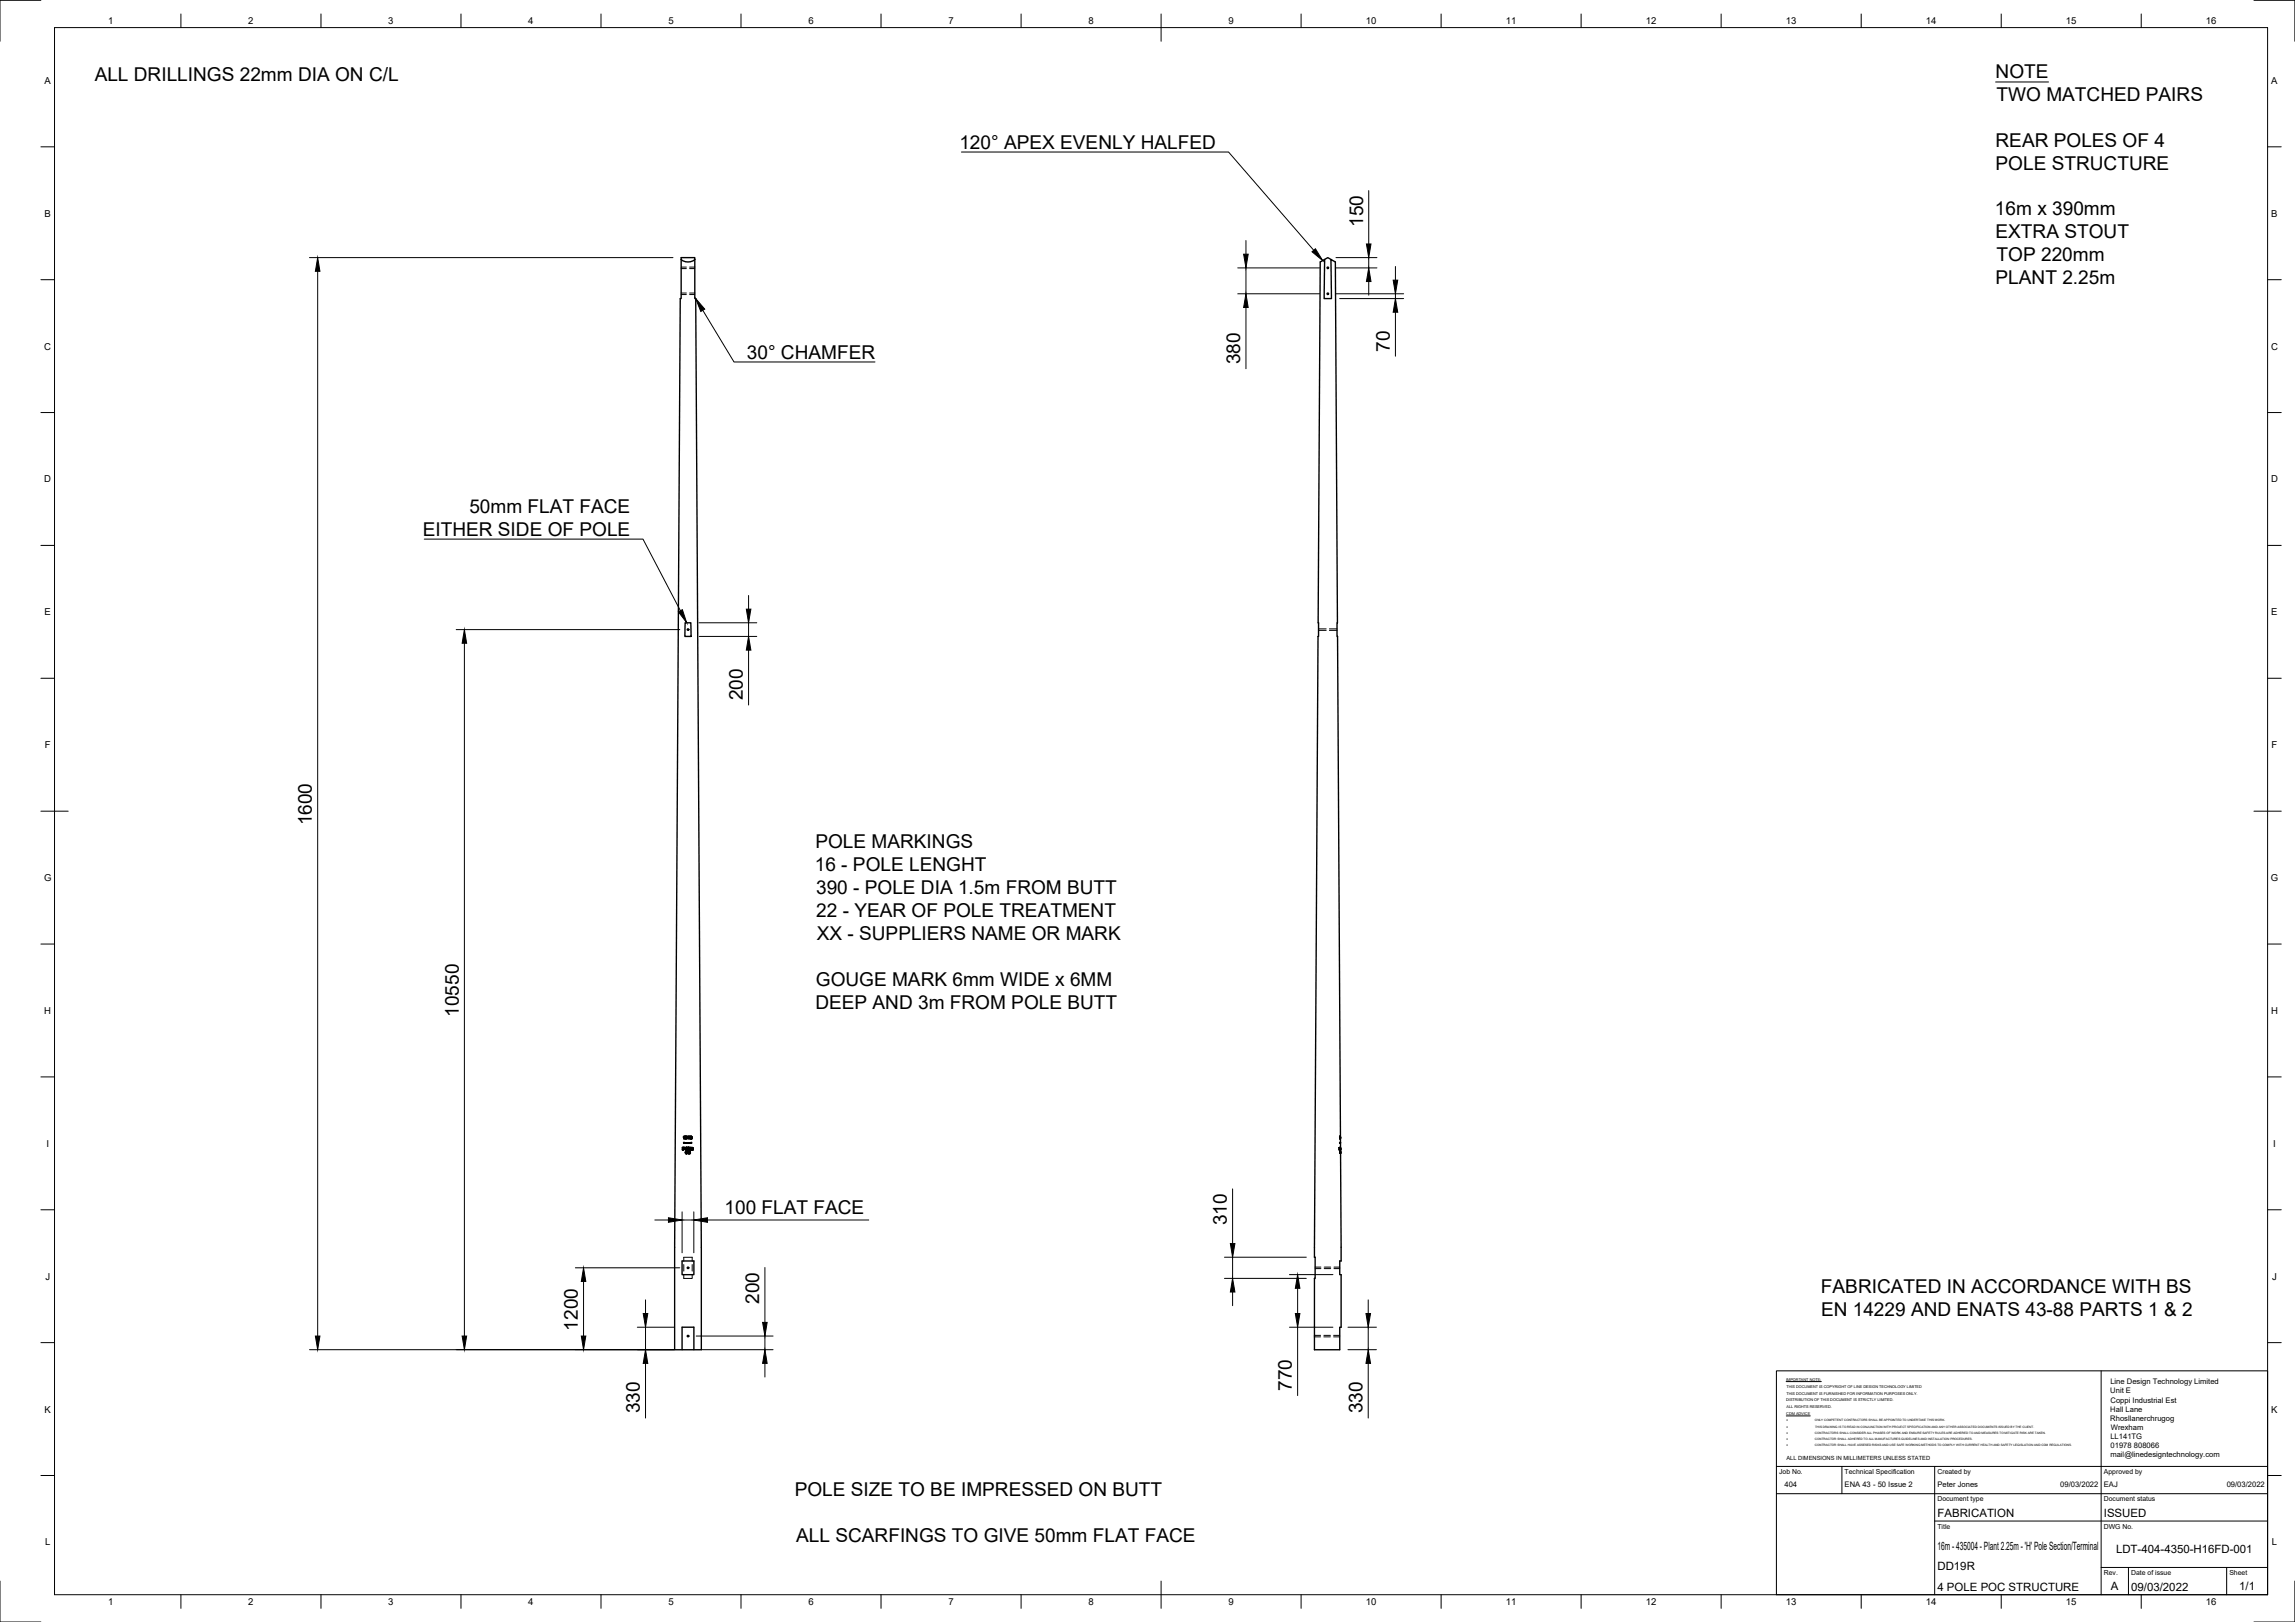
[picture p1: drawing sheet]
<svg xmlns="http://www.w3.org/2000/svg" width="841mm" height="594mm" viewBox="0 0 841 594" stroke-linecap="round" stroke-linejoin="round" font-family="sans-serif">
<defs><g id="words">
<g font-size="7">
<text x="34.7" y="29.5">ALL DRILLINGS 22mm DIA ON C/L</text>
<text x="731.3" y="28.5">NOTE</text>
<text x="731.7" y="36.9">TWO MATCHED PAIRS</text>
<text x="731.3" y="53.7">REAR POLES OF 4</text>
<text x="351.6" y="54.7">120° APEX EVENLY HALFED</text>
<text x="731.3" y="62.1">POLE STRUCTURE</text>
<text x="499.5" y="83.1" transform="rotate(-90 499.5 83.1)">150</text>
<text x="731.1" y="78.8">16m x 390mm</text>
<text x="731.3" y="87.2">EXTRA STOUT</text>
<text x="731.7" y="95.7">TOP 220mm</text>
<text x="731.3" y="104">PLANT 2.25m</text>
<text x="273.7" y="131.6">30° CHAMFER</text>
<text x="509.3" y="128.8" transform="rotate(-90 509.3 128.8)">70</text>
<text x="454.5" y="133.4" transform="rotate(-90 454.5 133.4)">380</text>
<text x="172" y="188">50mm FLAT FACE</text>
<text x="154.9" y="196.5">EITHER SIDE OF POLE</text>
<text x="272.2" y="256.4" transform="rotate(-90 272.2 256.4)">200</text>
<text x="114.3" y="302.3" transform="rotate(-90 114.3 302.3)">1600</text>
<text x="298.8" y="310.6">POLE MARKINGS</text>
<text x="298.6" y="319">16 - POLE LENGHT</text>
<text x="299.1" y="327.4">390 - POLE DIA 1.5m FROM BUTT</text>
<text x="299.1" y="335.8">22 - YEAR OF POLE TREATMENT</text>
<text x="299.3" y="344.2">XX - SUPPLIERS NAME OR MARK</text>
<text x="299" y="361">GOUGE MARK 6mm WIDE x 6MM</text>
<text x="298.8" y="369.4">DEEP AND 3m FROM POLE BUTT</text>
<text x="168.1" y="372.4" transform="rotate(-90 168.1 372.4)">10550</text>
<text x="265.5" y="444.8">100 FLAT FACE</text>
<text x="449.6" y="448.8" transform="rotate(-90 449.6 448.8)">310</text>
<text x="667.3" y="473.4">FABRICATED IN ACCORDANCE WITH BS</text>
<text x="278.2" y="477.6" transform="rotate(-90 278.2 477.6)">200</text>
<text x="667.3" y="481.9">EN 14229 AND ENATS 43-88 PARTS 1 &amp; 2</text>
<text x="211.8" y="487.3" transform="rotate(-90 211.8 487.3)">1200</text>
<text x="473.4" y="509.5" transform="rotate(-90 473.4 509.5)">770</text>
<text x="234.5" y="517.7" transform="rotate(-90 234.5 517.7)">330</text>
<text x="499.3" y="517.7" transform="rotate(-90 499.3 517.7)">330</text>
<text x="291.2" y="547.9">POLE SIZE TO BE IMPRESSED ON BUTT</text>
<text x="291.8" y="564.7">ALL SCARFINGS TO GIVE 50mm FLAT FACE</text>
</g>
<g font-size="4.2">
<text x="710" y="555.6">FABRICATION</text>
<text x="771" y="555.6">ISSUED</text>
<text x="710" y="567.6">16m - 435004 - Plant 2.25m - 'H' Pole Section/Terminal</text>
<text x="775.4" y="569">LDT-404-4350-H16FD-001</text>
<text x="710" y="575.1">DD19R</text>
<text x="710" y="582.6">4 POLE POC STRUCTURE</text>
<text x="773.6" y="582.5">A</text>
<text x="781" y="582.6">09/03/2022</text>
<text x="820.6" y="582.5">1/1</text>
</g>
<g font-size="3.5">
<text x="39.7" y="8.9">1</text>
<text x="91" y="8.9">2</text>
<text x="142.3" y="8.8">3</text>
<text x="193.6" y="8.9">4</text>
<text x="244.9" y="8.8">5</text>
<text x="296.2" y="8.8">6</text>
<text x="347.6" y="8.8">7</text>
<text x="398.9" y="8.8">8</text>
<text x="450.2" y="8.8">9</text>
<text x="500.5" y="8.8">10</text>
<text x="551.8" y="8.9">11</text>
<text x="603.1" y="8.9">12</text>
<text x="654.5" y="8.8">13</text>
<text x="705.8" y="8.9">14</text>
<text x="757.1" y="8.8">15</text>
<text x="808.4" y="8.8">16</text>
<text x="16.3" y="30.7">A</text>
<text x="832.3" y="30.7">A</text>
<text x="16.3" y="79.3">B</text>
<text x="832.3" y="79.3">B</text>
<text x="16.2" y="128">C</text>
<text x="832.2" y="128">C</text>
<text x="16.2" y="176.7">D</text>
<text x="832.2" y="176.7">D</text>
<text x="16.3" y="225.4">E</text>
<text x="832.3" y="225.4">E</text>
<text x="16.4" y="274">F</text>
<text x="832.4" y="274">F</text>
<text x="16.1" y="322.7">G</text>
<text x="832.1" y="322.7">G</text>
<text x="16.2" y="371.3">H</text>
<text x="832.2" y="371.3">H</text>
<text x="17" y="420">I</text>
<text x="833" y="420">I</text>
<text x="16.6" y="468.7">J</text>
<text x="832.6" y="468.7">J</text>
<text x="16.3" y="517.3">K</text>
<text x="832.3" y="517.3">K</text>
<text x="16.5" y="566">L</text>
<text x="832.5" y="566">L</text>
<text x="39.7" y="587.8">1</text>
<text x="91" y="587.8">2</text>
<text x="142.3" y="587.8">3</text>
<text x="193.6" y="587.8">4</text>
<text x="244.9" y="587.8">5</text>
<text x="296.2" y="587.8">6</text>
<text x="347.6" y="587.8">7</text>
<text x="398.9" y="587.8">8</text>
<text x="450.2" y="587.8">9</text>
<text x="500.5" y="587.8">10</text>
<text x="551.8" y="587.8">11</text>
<text x="603.1" y="587.8">12</text>
<text x="654.5" y="587.8">13</text>
<text x="705.8" y="587.8">14</text>
<text x="757.1" y="587.8">15</text>
<text x="808.4" y="587.8">16</text>
</g>
<g font-size="2.8">
<text x="773.4" y="507">Line Design Technology Limited</text>
<text x="773.3" y="510.3">Unit E</text>
<text x="773.4" y="513.7">Coppi Industrial Est</text>
<text x="773.3" y="517">Hall Lane</text>
<text x="773.3" y="520.4">Rhosllanerchrugog</text>
<text x="773.4" y="527.1">LL141TG</text>
<text x="773.5" y="523.7">Wrexham</text>
<text x="773.4" y="533.8">mail@linedesigntechnology.com</text>
<text x="773.5" y="530.4">01978 808066</text>
<text x="653.9" y="544.6">404</text>
<text x="676" y="544.6">ENA 43 - 50 Issue 2</text>
<text x="710" y="544.6">Peter Jones</text>
<text x="755" y="544.6">09/03/2022</text>
<text x="771" y="544.6">EAJ</text>
<text x="816" y="544.6">09/03/2022</text>
</g>
<g font-size="2.5">
<text x="652" y="539.9">Job No.</text>
<text x="676" y="539.9">Technical Specification</text>
<text x="710" y="539.9">Created by</text>
<text x="771" y="539.9">Approved by</text>
<text x="710" y="549.9">Document type</text>
<text x="771" y="549.9">Document status</text>
<text x="710" y="559.9">Title</text>
<text x="771" y="559.9">DWG No.</text>
<text x="771" y="576.9">Rev.</text>
<text x="781" y="576.9">Date of issue</text>
<text x="817" y="576.9">Sheet</text>
</g>
<text font-size="2.1" x="654.7" y="534.8">ALL DIMENSIONS IN MILLIMETERS UNLESS STATED</text>
<g font-size="1.4">
<text x="654.6" y="505.7">IMPORTANT NOTE:</text>
<text x="654.6" y="508.2">THIS DOCUMENT IS COPYRIGHT OF LINE DESIGN TECHNOLOGY LIMITED</text>
<text x="654.6" y="513.3">DISTRIBUTION OF THIS DOCUMENT IS STRICTLY LIMITED.</text>
<text x="654.6" y="510.8">THIS DOCUMENT IS FURNISHED FOR INFORMATION PURPOSES ONLY.</text>
<text x="654.7" y="515.8">ALL RIGHTS RESERVED.</text>
<text x="654.6" y="518.3">CDM ADVICE</text>
</g>
<g font-size="1.2">
<text x="654.6" y="520.6">·</text>
<text x="654.6" y="522.9">·</text>
<text x="654.6" y="525.1">·</text>
<text x="654.6" y="527.4">·</text>
<text x="654.6" y="529.6">·</text>
</g>
<g font-size="1.1">
<text x="665.1" y="520.6">ONLY COMPETENT CONTRACTORS SHALL BE APPOINTED TO UNDERTAKE THIS WORK.</text>
<text x="665.1" y="525.1">CONTRACTORS SHALL CONSIDER ALL PHASES OF WORK AND ENSURE SAFETY RULES ARE ADHERED TO AND MEASURES TO MITIGATE RISK ARE TAKEN.</text>
<text x="665.1" y="527.4">CONTRACTOR SHALL ADHERED TO ALL MANUFACTURES GUIDELINES AND INSTALLATION PROCEDURES.</text>
<text x="665.2" y="522.9">THIS DRAWING IS TO READ IN CONJUNCTION WITH PROJECT SPECIFICATION AND ANY OTHER ASSOCIATED DOCUMENTS ISSUED BY THE CLIENT.</text>
<text x="665.1" y="529.6">CONTRACTOR SHALL HAVE ASSESED RISKS AND USE SAFE WORKING METHODS TO COMPLY WITH CURRENT HEALTH AND SAFETY LEGISLATION AND CDM REGULATIONS.</text>
</g>
</g></defs>
<!-- layer: Visible -->
<g fill="none" stroke="#000" stroke-width=".51">
<path d="M249.6 95a3.8 3.8 0 0 0 5 0M249.6 95v14.4h-.3l-2.1 347.5v37.5h2.8M249.6 95v-.6h5v.6M254.6 95v14.4h.4l2 347.5v37.5h-2.7M485.4 95l1.2-.6 1.1 .6M251.1 228.1h2.1l.1 5h-2.3zM250.5 416.4l.3-.2v.9zM250.5 416.4h.1M250.5 416.4v.2M250.6 416.3h.1M250.7 418.6l2.6 .1zM250.7 416.4v.7"/>
<path d="M250.7 416.2h.1M250.7 416.2l-.2 .2M251.2 416.3l.4 .1h-.4l.5 .3-.2 .4-.4-.3zM251.4 416.6v.4M251.4 416.3v.1M251.4 416.2l-.3 .4 .3 .5M251.4 416.5l-.2 .1M251.5 416.4h.1M252.1 416.2h.7l-.5 .1 .4 .2-.4 .4 .5 .2h-.7zM252.1 416.2h.7M252.3 416.7v.2h.5M252.3 416.3l.4 .4"/>
<path d="M252.3 416.3h.1M252.3 416.7h.1M252.3 416.5h.1M252.3 416.9h.1M252.8 416.2h.1M252.8 416.2v.1M252.8 416.9v.2M252.8 416.9h.1M253 416.3h.5l-.4 .1 .5 .3-.1 .3-.6-.1h.5l-.4-.3zM253 416.8l.2 .1M253.1 416.4h.1M253.2 416.3l.4 .4-.2 .4"/>
<path d="M253.2 416.2l.2 .1M253.2 416.3h.1M253.3 416.5h.1M253.3 418.6l-2.6 .1M253.3 418.6v.1M253.4 416.4h.1M253.4 417.1h-.2M253.4 417.1h.1M253.4 416.3l.1 .1M253.4 416.3h.1M253.5 416.7h.1M253.5 416.4h.1"/>
<path d="M253.6 416.8h.1M490.9 416.4v.1M490.9 416.4h.1M491 416.2v.9zM491 418.6h.2M491 416.2h.1M491 416.2v.9M491 418.6h.1M491.1 416.6v.1M491.1 416.4h.1M491.1 416.6h.1M491.1 416.3h.1"/>
<path d="M491.1 416.2v.1M491.2 416.2v.9zM491.2 417h.1M491.2 416.7l-.1 .3M491.2 416.6h-.1M491.2 416.6v.1M491.2 416.7v.2M491.2 416.9v.1M491.2 418.7h.1M491.2 416.2l-.1 .1M491.2 418.6v.1M491.2 418.6l-1-185.5h-.2l-.6-137.2-1.7-.9 .2 14.4h-2.7l.2-14.4-1.6 .9-.6 137.2h-.2l-1.3 223.8v3.6h.2v7.7h-.2v26.2h9.3v-8.3h.5v-19.2h-.5v-5.1h.5l-.2-39.4"/>
<path d="M491.2 418.6h-.2l.2 .1M491.2 418.7l.1 1.8M250.1 420.3l.1 .9zM250.1 420.3h.1M250.1 420.3v.9M250.4 420.3h.6l-.5 .1 .4 .2-.4 .2v.4zM250.5 420.6h.1M250.6 420.6h.3M251 420.3h-.6v.9M251.1 422.1h.1M251.2 421.8h.7l-.6 .2 .1 .4 .5-.1-.1 .2-.6-.1zM251.2 422.4h.1"/>
<path d="M251.2 421.8h.1M251.3 421.8v.6M251.3 422.4l.2 .1M251.4 420.6h.1M251.4 420.6h.2M251.4 420.4h.5l-.3 .6 .4 .2h-.6l.4-.6zM251.5 421.8h.2M251.5 421.6l-.2 .2M251.6 421h.1M251.7 421h.3M251.7 422.4h.1M251.7 421.8h.1"/>
<path d="M251.7 422.4h-.2M251.7 421.8v.1M251.7 420.4l-.3 .8M251.7 420.3l-.3 .3M251.7 422.2v.2M251.8 420.6h.1M252.1 421.8l.7-.1v.2l-.5-.1-.1 .4 .3 .2v-.3h.3v.3l-.6 .1zM252.1 420.7v.3M252.1 420.4v.3M252.1 421.8v.6M252.2 420.4l.3-.1 .1 .3-.1 .6-.4-.2zM252.3 420.4l.1 .6"/>
<path d="M252.3 420.3l.3 .3-.2 .6M252.3 420.4h.1M252.4 421h.1M252.4 420.4h-.1M252.4 420.4h.1M252.4 421.7l.4 .2M252.4 420.4v.6M252.4 421.8l-.2 .4 .3 .2M252.5 422.1h.3l-.1 .4M252.5 422.4h.1M252.7 422.5h-.2M252.7 422.5h.1"/>
<path d="M252.8 420.4h.5l-.3 .6 .3 .2h-.6l.5-.6zM252.8 421.9h-.2M252.8 421.9h.1M252.9 420.5h.1M253 420.4l-.1 .1M253 420.4h.1M253 420.3l.3 .3-.3 .4h.3M253.2 420.8h.1M253.3 420.6h.1M253.3 420.5h.1M253.3 421h.1M253.3 421v.2"/>
<path d="M253.5 420.4h.4l-.3 .6 .4 .2h-.6l.4-.6zM253.6 420.5h.1M253.7 421h.1M253.7 420.3l.2 .1M253.7 420.4l-.1 .1M253.7 420.4h.1M253.9 420.8h.1M253.9 420.4l-.3 .6h.3M253.9 420.4h.1M253.9 420.6h.1M253.9 421v.2M253.9 420.5h.1"/>
<path d="M253.9 421h.1M490.8 420.3l.1 .9zM490.9 420.3l-.1 .9M490.9 420.3h.2l-.1 .9zM490.9 420.3h.1M490.9 420.4l.1 .2M490.9 420.8h.1M490.9 420.6h.2M490.9 420.4h.1M490.9 420.8v.4M491 420.3h.1M491 420.3v.1"/>
<path d="M491 420.6v.2M491.2 422.1h.1M491.2 422.4l.1 .1M491.2 421.9h.1M491.2 422.3h.1M491.2 421.8h.1M491.2 421.7v.8zM491.2 421.7v.1M491.2 421.7h.1M491.2 422.4h.1M491.2 421h.1M491.2 422.5h.1"/>
<path d="M491.2 421.2h.1M491.2 420.3l.1 .9zM491.2 420.4h.1M491.2 420.6h.1M491.2 420.5h.1M491.3 420.5v.5M491.3 421.8v.6M491.3 421v.8M250 461.8h4.3v5.1h-4.3zM250 486.1h4.3v8.3h-4.3z"/>
<circle cx="486.6" cy="98.1" r=".28"/>
<circle cx="486.6" cy="107.6" r=".28"/>
<circle cx="252.1" cy="230.6" r=".28"/>
<circle cx="252.1" cy="464.4" r=".28"/>
<circle cx="252.1" cy="489.4" r=".28"/>
</g>
<!-- layer: Hidden -->
<g fill="none" stroke="#000" stroke-width=".37">
<path d="M249.6 97.8h1.9M249.6 98.4h1.9M252.7 97.8h1.9M252.7 98.4h1.9M249.6 107.3h1.9M249.6 107.9h1.9M252.7 107.3h1.9M252.7 107.9h1.9M483.2 230.3h2.8M483.2 230.9h2.8M487.2 230.3h2.8M487.2 230.9h2.8"/>
<path d="M250.5 416.6h.1M250.7 418.7h2.6M250.7 416.4l-.2 .2M250.8 416.2l-.1 .9M250.8 416.2h.1M250.8 417.1h.1M251.2 416.8h.1M251.3 416.9h.1M251.4 416.6v.4M251.4 416.3l-.2 .3M251.4 416.2l.2 .1M251.4 416.5l.3 .4-.3 .2"/>
<path d="M251.5 416.2l.1 .1M251.6 416.3l-.1 .1M251.6 416.6h.1M252.1 416.2v.9h.7M252.3 416.7h.4M252.3 416.3h.5M252.8 416.3h.1M252.9 416.8h.1M252.9 416.3h.1M253 416.6h.1M253 416.8l-.1 .1 .3 .2M253 416.2h.1"/>
<path d="M253 416.8h.1M253.2 416.3l.2 .1M253.2 416.2l-.3 .3 .5 .3-.2 .1M253.2 416.2h.1M253.3 416.4h.1M253.4 416.4h.1M490.9 416.5v.1M490.9 416.4l.1 .7M490.9 417.1h.1M490.9 416.4l.3 .1M490.9 416.8l.2 .1M491 418.6h.1"/>
<path d="M491 418.7h.2M491 416.2h.2M491 418.6v.1M491 416.7h.2M491 416.2l.1 .9zM491 417.1h.1M491 416.2l-.1 .4M491 416.8h.2M491 416.2h.1M491 417.1h.2M491.1 416.6v.4v-.3M491.1 416.2h.1"/>
<path d="M491.1 416.2v.9M491.1 416.6v.1M491.1 416.5l.1 .1M491.1 416.2l.1 .9zM491.1 416.9h.1M491.1 416.3h.1M491.2 417l-.1 .1M491.2 416.8v.2M491.2 416.6v.2M491.2 416.4l-.1 .1M491.2 416.3v.1M491.2 416.3h-.3"/>
<path d="M491.2 417h-.1M491.2 417.1h.1M491.2 416.4h-.3M491.2 416.9l-.2 .1M491.2 418.6h.1M491.2 416.5v.2M491.2 416.5v-.3v.7M491.2 416.7v.2M491.2 416.5l-.3 .1M250.1 421.2h.1M250.2 420.3l.1 .9M250.5 420.4h.1"/>
<path d="M250.5 420.8h.1M250.9 420.6h.1M250.9 420.8h.1M250.9 420.6l-.5 .6M251 420.3l-.4 .3M251.4 421.2h.1M251.4 422.3h.1M251.4 421.9h.1M251.5 421.8l-.2 .2 .2 .4M251.5 421.6l.4 .2-.2 .1M251.7 420.4l-.1 .2M251.7 420.3l.3 .3-.3 .4"/>
<path d="M251.7 421.9h.1M251.7 422.2l.1 .2-.3 .1M251.8 421.7h.1M252 421l-.6 .2M252.1 422.4l.4 .1M252.1 421l.3 .2M252.2 420.4h-.1M252.3 420.3l-.1 .1M252.3 420.4h.1M252.4 420.4h.1M252.4 421.2h.1M252.4 421.7l-.3 .1"/>
<path d="M252.4 420.4v.6M252.4 421h.1M252.4 421.8l.2 .1M252.5 422.1l.2 .1-.2 .2M252.5 422.5h.1M252.8 420.3h.1M253 420.3l-.2 .1 .1 .2M253 420.4l-.3 .8h.7M253 420.3h.1M253.1 420.4h.1M253.1 420.6h.1M253.4 420.6h.1"/>
<path d="M253.4 421h.1M253.5 420.3h.1M253.7 420.3l-.1 .3M253.7 420.4l-.3 .8h.5M253.7 420.3h.1M253.7 420.6h.1M253.8 420.6h.1M253.9 421.2h.1M490.7 421.2h.2M490.8 420.5h.4M490.8 421h.1M490.9 420.8h.1"/>
<path d="M490.9 420.3l.1 .9M490.9 420.3h.1M490.9 421.2h.1M490.9 420.4h.1M490.9 421h.3M491 421l-.1 .2M491 421v-.7v.9M491 420.6h-.2M491 421.2h.2M491 420.6h.2M491 421l.3 .1M491.1 420.3l.1 .9z"/>
<path d="M491.1 420.3h.1M491.1 421.8h.1M491.3 422.1h.1M491.2 421.7v.8zM491.2 421v-.7v.9M491.2 421.6v.1M491.2 421.6v.9M491.2 420.4l-.1 .1M491.2 422.2h.1M491.2 421.6h.1M491.2 422.1l.1 .3M491.2 420.4v.6z"/>
<path d="M491.2 420.4h.1M491.2 420.3v.9zM491.2 420.4v.1M491.2 421h.1M491.2 420.5l.1 .5M491.2 421.9v.5M491.2 421.8v.1M491.2 422.5h.1M491.2 420.5v.5M491.2 420.7h.1M491.2 420.3h-.5v.9l.2-.9 .1 .9M491.2 422.3v.1"/>
<path d="M491.2 421.8v.6M491.2 422.3h.1M491.2 420.8h-.3M491.3 420.5l-.1-.2v.9l.1-.2M491.3 421.8v.2M491.3 422.1l-.1 .2M491.3 420.4h-.4M491.3 422.3h-.1M491.3 421.8l-.1 .1M491.3 422.4h-.2M250.6 466.7v1.5h3.1v-1.5M250.6 462v-1.5h3.1v1.5"/>
<path d="M250.6 463.2v2.4M253.7 463.2v2.4M481.9 464.1h2.2M481.9 464.6h2.2M485.3 464.1h2.3M485.3 464.6h2.3M488.8 464.1h2.2M488.8 464.6h2.2M481.7 489.1h2.2M481.7 489.6h2.2M485.1 489.1h2.4M485.1 489.6h2.4"/>
<path d="M488.7 489.1h2.3M488.7 489.6h2.3"/>
</g>
<g fill="#000" stroke="#000" stroke-width=".37">
<circle cx="250.7" cy="418.7" r=".11"/>
<circle cx="250.7" cy="417.1" r=".11"/>
<circle cx="251.3" cy="416.4" r=".11"/>
<circle cx="251.3" cy="416.7" r=".11"/>
<circle cx="251.4" cy="417.1" r=".11"/>
<circle cx="251.4" cy="416.2" r=".11"/>
<circle cx="251.4" cy="416.5" r=".11"/>
<circle cx="251.5" cy="416.4" r=".11"/>
<circle cx="251.6" cy="417" r=".11"/>
<circle cx="251.6" cy="416.4" r=".11"/>
<circle cx="251.6" cy="416.8" r=".11"/>
<circle cx="252.1" cy="417.1" r=".11"/>
<circle cx="252.1" cy="416.2" r=".11"/>
<circle cx="252.7" cy="416.7" r=".11"/>
<circle cx="252.7" cy="416.3" r=".11"/>
<circle cx="252.8" cy="417.1" r=".11"/>
<circle cx="252.9" cy="416.4" r=".11"/>
<circle cx="253" cy="416.8" r=".11"/>
<circle cx="253.2" cy="416.2" r=".11"/>
<circle cx="253.2" cy="417.1" r=".11"/>
<circle cx="253.3" cy="416.7" r=".11"/>
<circle cx="253.3" cy="418.7" r=".11"/>
<circle cx="253.4" cy="416.9" r=".11"/>
<circle cx="253.4" cy="416.8" r=".11"/>
<circle cx="491" cy="416.2" r=".11"/>
<circle cx="491" cy="417.1" r=".11"/>
<circle cx="491.1" cy="416.7" r=".11"/>
<circle cx="491.1" cy="416.4" r=".11"/>
<circle cx="491.1" cy="416.9" r=".11"/>
<circle cx="491.2" cy="418.6" r=".11"/>
<circle cx="250.1" cy="421.2" r=".11"/>
<circle cx="250.4" cy="421.2" r=".11"/>
<circle cx="251" cy="420.3" r=".11"/>
<circle cx="251" cy="420.4" r=".11"/>
<circle cx="251.3" cy="422.1" r=".11"/>
<circle cx="251.4" cy="421.2" r=".11"/>
<circle cx="251.5" cy="421.6" r=".11"/>
<circle cx="251.5" cy="422.5" r=".11"/>
<circle cx="251.6" cy="420.5" r=".11"/>
<circle cx="251.6" cy="420.4" r=".11"/>
<circle cx="251.7" cy="420.9" r=".11"/>
<circle cx="251.7" cy="420.4" r=".11"/>
<circle cx="251.7" cy="421.9" r=".11"/>
<circle cx="251.7" cy="422.2" r=".11"/>
<circle cx="251.8" cy="422.5" r=".11"/>
<circle cx="251.9" cy="420.8" r=".11"/>
<circle cx="251.9" cy="421.9" r=".11"/>
<circle cx="251.9" cy="420.4" r=".11"/>
<circle cx="251.9" cy="422.3" r=".11"/>
<circle cx="251.9" cy="420.6" r=".11"/>
<circle cx="252" cy="421.2" r=".11"/>
<circle cx="252" cy="421" r=".11"/>
<circle cx="252" cy="420.5" r=".11"/>
<circle cx="252.1" cy="422.4" r=".11"/>
<circle cx="252.1" cy="420.9" r=".11"/>
<circle cx="252.2" cy="420.4" r=".11"/>
<circle cx="252.2" cy="421.1" r=".11"/>
<circle cx="252.2" cy="422.5" r=".11"/>
<circle cx="252.2" cy="421.7" r=".11"/>
<circle cx="252.3" cy="420.3" r=".11"/>
<circle cx="252.4" cy="420.4" r=".11"/>
<circle cx="252.4" cy="421.2" r=".11"/>
<circle cx="252.4" cy="421" r=".11"/>
<circle cx="252.5" cy="422.2" r=".11"/>
<circle cx="252.5" cy="422.1" r=".11"/>
<circle cx="252.5" cy="420.9" r=".11"/>
<circle cx="252.5" cy="420.5" r=".11"/>
<circle cx="252.5" cy="421.8" r=".11"/>
<circle cx="252.6" cy="422.4" r=".11"/>
<circle cx="252.6" cy="421.8" r=".11"/>
<circle cx="252.6" cy="421.9" r=".11"/>
<circle cx="252.7" cy="422.3" r=".11"/>
<circle cx="252.7" cy="422.2" r=".11"/>
<circle cx="252.7" cy="421.2" r=".11"/>
<circle cx="252.7" cy="420.5" r=".11"/>
<circle cx="252.8" cy="421" r=".11"/>
<circle cx="252.9" cy="420.5" r=".11"/>
<circle cx="253.1" cy="420.6" r=".11"/>
<circle cx="253.3" cy="421.2" r=".11"/>
<circle cx="253.8" cy="420.4" r=".11"/>
<circle cx="253.9" cy="421.2" r=".11"/>
<circle cx="490.8" cy="421.2" r=".11"/>
<circle cx="490.9" cy="421.2" r=".11"/>
<circle cx="491" cy="420.8" r=".11"/>
<circle cx="491" cy="420.4" r=".11"/>
<circle cx="491.1" cy="421" r=".11"/>
<circle cx="491.1" cy="422.1" r=".11"/>
<circle cx="491.2" cy="421.8" r=".11"/>
<circle cx="491.2" cy="422.4" r=".11"/>
<circle cx="491.2" cy="422.2" r=".11"/>
</g>
<!-- layer: Visible -->
<g fill="#000" stroke="#000" stroke-width=".37">
<circle cx="250.7" cy="418.6" r=".24"/>
<circle cx="250.7" cy="416.4" r=".24"/>
<circle cx="251.1" cy="416.6" r=".24"/>
<circle cx="251.2" cy="417" r=".24"/>
<circle cx="251.2" cy="416.3" r=".24"/>
<circle cx="251.2" cy="416.6" r=".24"/>
<circle cx="251.4" cy="416.6" r=".24"/>
<circle cx="251.4" cy="416.3" r=".24"/>
<circle cx="251.4" cy="416.4" r=".24"/>
<circle cx="251.5" cy="416.7" r=".24"/>
<circle cx="251.5" cy="416.9" r=".24"/>
<circle cx="252.7" cy="416.5" r=".24"/>
<circle cx="253.1" cy="416.4" r=".24"/>
<circle cx="253.1" cy="416.9" r=".24"/>
<circle cx="253.1" cy="416.5" r=".24"/>
<circle cx="253.2" cy="416.9" r=".24"/>
<circle cx="253.3" cy="418.6" r=".24"/>
<circle cx="253.4" cy="416.6" r=".24"/>
<circle cx="253.5" cy="417" r=".24"/>
<circle cx="491.1" cy="418.6" r=".24"/>
<circle cx="491.1" cy="416.6" r=".24"/>
<circle cx="491.2" cy="416.8" r=".24"/>
<circle cx="250.4" cy="420.3" r=".24"/>
<circle cx="251.4" cy="421" r=".24"/>
<circle cx="251.5" cy="420.3" r=".24"/>
<circle cx="251.5" cy="421.8" r=".24"/>
<circle cx="251.5" cy="422.4" r=".24"/>
<circle cx="251.7" cy="420.3" r=".24"/>
<circle cx="251.8" cy="420.4" r=".24"/>
<circle cx="251.8" cy="420.5" r=".24"/>
<circle cx="252" cy="422.1" r=".24"/>
<circle cx="252.1" cy="420.7" r=".24"/>
<circle cx="252.1" cy="421.8" r=".24"/>
<circle cx="252.1" cy="422.3" r=".24"/>
<circle cx="252.1" cy="420.4" r=".24"/>
<circle cx="252.2" cy="422.1" r=".24"/>
<circle cx="252.3" cy="421.9" r=".24"/>
<circle cx="252.3" cy="422.3" r=".24"/>
<circle cx="252.3" cy="421" r=".24"/>
<circle cx="252.3" cy="420.4" r=".24"/>
<circle cx="252.4" cy="420.3" r=".24"/>
<circle cx="252.4" cy="421" r=".24"/>
<circle cx="252.5" cy="422.4" r=".24"/>
<circle cx="252.5" cy="421.6" r=".24"/>
<circle cx="252.6" cy="421.1" r=".24"/>
<circle cx="252.6" cy="420.4" r=".24"/>
<circle cx="252.6" cy="420.7" r=".24"/>
<circle cx="252.7" cy="421.7" r=".24"/>
<circle cx="252.8" cy="422.1" r=".24"/>
<circle cx="252.8" cy="422.4" r=".24"/>
<circle cx="253" cy="421" r=".24"/>
<circle cx="253.2" cy="420.4" r=".24"/>
<circle cx="253.6" cy="421" r=".24"/>
<circle cx="491.2" cy="421.2" r=".24"/>
<circle cx="491.2" cy="420.8" r=".24"/>
<circle cx="491.3" cy="422.1" r=".24"/>
</g>
<!-- layer: Border -->
<g fill="none" stroke="#000" stroke-width=".37">
<path d="M15 .1h-15v15M20 10.1h811v574h-811zM66.3 5.1v5M117.6 5.1v5M168.9 5.1v5M220.2 5.1v5M271.5 5.1v5M322.9 5.1v5M374.2 5.1v5M425.5 5.1v10M476.8 5.1v5M528.1 5.1v5"/>
<path d="M579.4 5.1v5M630.7 5.1v5M682.1 5.1v5M733.4 5.1v5M784.7 5.1v5M826 .1h15v15M15 53.8h5M831 53.8h5M15 102.4h5M831 102.4h5M15 151.1h5M831 151.1h5"/>
<path d="M15 199.8h5M831 199.8h5M15 248.4h5M831 248.4h5M15 297.1h10M826 297.1h10M15 345.8h5M831 345.8h5M15 394.4h5M831 394.4h5M15 443.1h5M831 443.1h5"/>
<path d="M15 491.8h5M831 491.8h5M15 540.4h5M831 540.4h5M0 579.1v15h15M425.5 579.1v10M841 579.1v15h-15M66.3 584.1v5M117.6 584.1v5M168.9 584.1v5M220.2 584.1v5M271.5 584.1v5"/>
<path d="M322.9 584.1v5M374.2 584.1v5M476.8 584.1v5M528.1 584.1v5M579.4 584.1v5M630.7 584.1v5M682.1 584.1v5M733.4 584.1v5M784.7 584.1v5"/>
</g>
<!-- layer: TitleBlock -->
<path d="M654.6 506h12.8M654.6 518.6h8.8M770 502.1v82M651 537.1h180v47h-180zM651 537.1v-35h180v35M675 537.1v10M709 537.1v47M651 547.1h180M709 557.1h122M770 574.1h61M780 574.1v10M816 574.1v10" fill="none" stroke="#000" stroke-width=".37"/>
<!-- layer: Dimensions -->
<g fill="none" stroke="#000" stroke-width=".37">
<path d="M501.6 69.8v19.6M113.4 94.4h133.2M116.4 99.4v389.9M453.6 98.1h30M456.6 88.1v5M456.6 98.1v9.5M489.6 94.4h15M489.6 98.1h15M501.6 94.4v3.7M511.4 97.6v5M453.6 107.6h30M456.6 112.6v22.5"/>
<path d="M489.6 107.6h24.8M490.9 109.4h23.5M501.6 103.1v5M511.4 107.6v1.8M511.4 114.4v16.1M274.3 218.1v5M167.2 230.6h81.9M170.2 235.6v253.7M256.2 228.1h21.1M256.3 233.1h21M274.3 228.1v5M274.3 238.1v20.1"/>
<path d="M451.7 435.5v20M240 446.8h5M250 443.9v14.9M250 446.8h4.3M254.3 443.9v14.9M259.3 446.8h59.1M210.8 464.3h38.3M213.8 469.3v20M236.6 476.1v5M280.3 464.2v20.1M448.7 468.2h30M448.7 460.5h30"/>
<path d="M451.7 460.5v7.7M451.7 473.2v5M472.5 466.8h16M475.5 471.9v9.2M501.4 476.1v5M113.4 494.3h133.6M233.6 486.1h13.4M236.6 486.1v8.2M236.6 499.4v20M255.1 489.3h28.2M257.3 494.3h26M280.3 489.3v5"/>
<path d="M280.3 499.4v5M472.5 486.1h16M475.5 486.1v25M494 494.3h10.4M494 486.1h10.4M501.4 486.1v8.2M501.4 499.4v20"/>
</g>
<g fill="#000" stroke="#000" stroke-width=".37">
<path d="M116.4 94.4l.8 5h-1.6zM455.7 93.1h1.7l-.8 5zM500.7 89.4h1.7l-.8 5zM456.6 107.6l.8 5h-1.7zM501.6 98.1l.8 5h-1.7zM510.5 102.6h1.7l-.8 5zM511.4 109.4l.8 5h-1.7zM170.2 230.6l.8 5h-1.6zM273.5 223.1h1.7l-.9 5zM274.3 233.1l.9 5h-1.7zM245 446l5 .8-5 .9zM254.3 446.8l5-.8v1.7z"/>
<path d="M450.9 455.5h1.6l-.8 5zM213.8 464.3l.9 5h-1.7zM451.7 468.2l.8 5h-1.6zM475.5 466.8l.9 5.1h-1.7zM115.6 489.3h1.6l-.8 5zM169.4 489.3h1.6l-.8 5zM213 489.3h1.7l-.9 5zM235.7 481.1h1.7l-.8 5zM236.6 494.3l.8 5.1h-1.7zM280.3 494.3l.8 5.1h-1.6zM279.5 484.3h1.6l-.8 5zM474.7 481.1h1.7l-.9 5z"/>
<path d="M500.6 481.1h1.6l-.8 5zM501.4 494.3l.8 5.1h-1.6z"/>
</g>
<!-- layer: Annotations -->
<path d="M480.8 92.2l1.2-1.1 2.7 4.4zM255 109.4l3.3 3.8-1.5 .9zM248.6 224.1l1.5-.8 1.6 4.8z" fill="#000" stroke="#000" stroke-width=".37"/>
<path d="M731.3 30h19.4M352.3 55.7h97.9l31.2 36M257.5 113.6l11.5 19h51.7M155.5 197.5h80.1l13.7 26.2" fill="none" stroke="#000" stroke-width=".37"/>
<use href="#words"/>
</svg>
